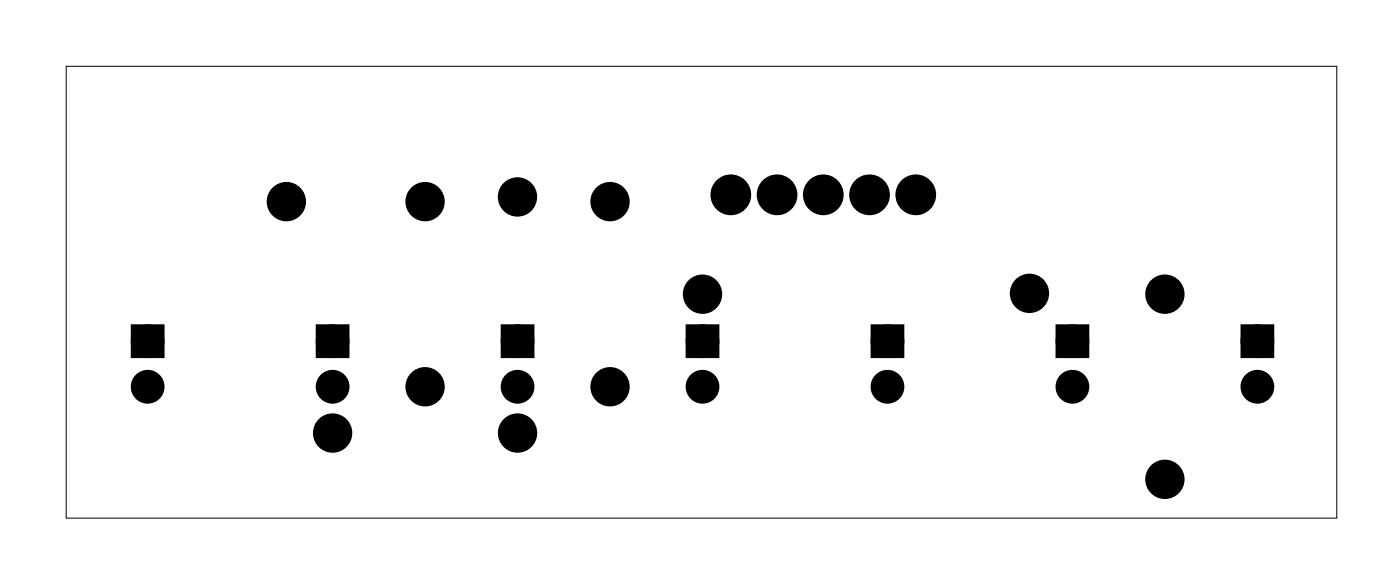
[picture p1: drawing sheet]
<svg xmlns="http://www.w3.org/2000/svg" width="77mm" height="32mm" viewBox="0 0 77 32" stroke-linecap="round" stroke-linejoin="round" font-family="sans-serif">
<path d="M3.6 3.6h69.8v24.8h-69.8z" fill="none" stroke="#000" stroke-width=".05"/>
<g fill="#000">
<circle cx="8.1" cy="18.7" r=".6"/>
<circle cx="15.7" cy="11.1" r=".7"/>
<circle cx="18.3" cy="18.7" r=".6"/>
<circle cx="23.4" cy="11.1" r=".7"/>
<circle cx="28.4" cy="10.8" r=".7"/>
<circle cx="28.4" cy="18.7" r=".6"/>
<circle cx="33.5" cy="11.1" r=".7"/>
<circle cx="38.6" cy="16.1" r=".7"/>
<circle cx="38.6" cy="18.7" r=".6"/>
<circle cx="40.1" cy="10.7" r=".74"/>
<circle cx="42.7" cy="10.7" r=".74"/>
<circle cx="45.2" cy="10.7" r=".74"/>
<circle cx="47.8" cy="10.7" r=".74"/>
<circle cx="48.8" cy="18.7" r=".6"/>
<circle cx="50.3" cy="10.7" r=".74"/>
<circle cx="56.6" cy="16.1" r=".7"/>
<circle cx="58.9" cy="18.7" r=".6"/>
<circle cx="64" cy="16.1" r=".7"/>
<circle cx="69.1" cy="18.7" r=".6"/>
<circle cx="8.1" cy="21.2" r=".6"/>
<circle cx="18.3" cy="23.8" r=".7"/>
<circle cx="18.3" cy="21.2" r=".6"/>
<circle cx="23.4" cy="21.2" r=".7"/>
<circle cx="28.4" cy="23.8" r=".7"/>
<circle cx="28.4" cy="21.2" r=".6"/>
<circle cx="33.5" cy="21.2" r=".7"/>
<circle cx="38.6" cy="21.2" r=".6"/>
<circle cx="48.8" cy="21.2" r=".6"/>
<circle cx="58.9" cy="21.2" r=".6"/>
<circle cx="64" cy="26.3" r=".7"/>
<circle cx="69.1" cy="21.2" r=".6"/>
</g>
<g fill="none" stroke="#000" stroke-width=".76" stroke-linecap="butt">
<circle cx="15.7" cy="11.1" r=".7"/>
<circle cx="23.4" cy="11.1" r=".7"/>
<circle cx="28.4" cy="10.8" r=".7"/>
<circle cx="33.5" cy="11.1" r=".7"/>
<circle cx="38.6" cy="16.1" r=".7"/>
<circle cx="40.1" cy="10.7" r=".74"/>
<circle cx="42.7" cy="10.7" r=".74"/>
<circle cx="45.2" cy="10.7" r=".74"/>
<circle cx="47.8" cy="10.7" r=".74"/>
<circle cx="50.3" cy="10.7" r=".74"/>
<circle cx="56.6" cy="16.1" r=".7"/>
<circle cx="64" cy="16.1" r=".7"/>
<circle cx="18.3" cy="23.8" r=".7"/>
<circle cx="23.4" cy="21.2" r=".7"/>
<circle cx="28.4" cy="23.8" r=".7"/>
<circle cx="33.5" cy="21.2" r=".7"/>
<circle cx="64" cy="26.3" r=".7"/>
</g>
<g fill="none" stroke="#000" stroke-width=".65" stroke-linecap="butt">
<path d="M7.5 18.1h1.2v1.2h-1.2zM17.7 18.1h1.2v1.2h-1.2zM27.8 18.1h1.2v1.2h-1.2zM38 18.1h1.2v1.2h-1.2zM48.2 18.1h1.2v1.2h-1.2zM58.3 18.1h1.2v1.2h-1.2zM68.5 18.1h1.2v1.2h-1.2z"/>
<circle cx="8.1" cy="18.7" r=".6"/>
<circle cx="18.3" cy="18.7" r=".6"/>
<circle cx="28.4" cy="18.7" r=".6"/>
<circle cx="38.6" cy="18.7" r=".6"/>
<circle cx="48.8" cy="18.7" r=".6"/>
<circle cx="58.9" cy="18.7" r=".6"/>
<circle cx="69.1" cy="18.7" r=".6"/>
<circle cx="8.1" cy="21.2" r=".6"/>
<circle cx="18.3" cy="21.2" r=".6"/>
<circle cx="28.4" cy="21.2" r=".6"/>
<circle cx="38.6" cy="21.2" r=".6"/>
<circle cx="48.8" cy="21.2" r=".6"/>
<circle cx="58.9" cy="21.2" r=".6"/>
<circle cx="69.1" cy="21.2" r=".6"/>
</g>
<path d="M7.5 18.1h1.2v1.2h-1.2zM17.7 18.1h1.2v1.2h-1.2zM27.8 18.1h1.2v1.2h-1.2zM38 18.1h1.2v1.2h-1.2zM48.2 18.1h1.2v1.2h-1.2zM58.3 18.1h1.2v1.2h-1.2zM68.5 18.1h1.2v1.2h-1.2z" fill="#000"/>
</svg>
